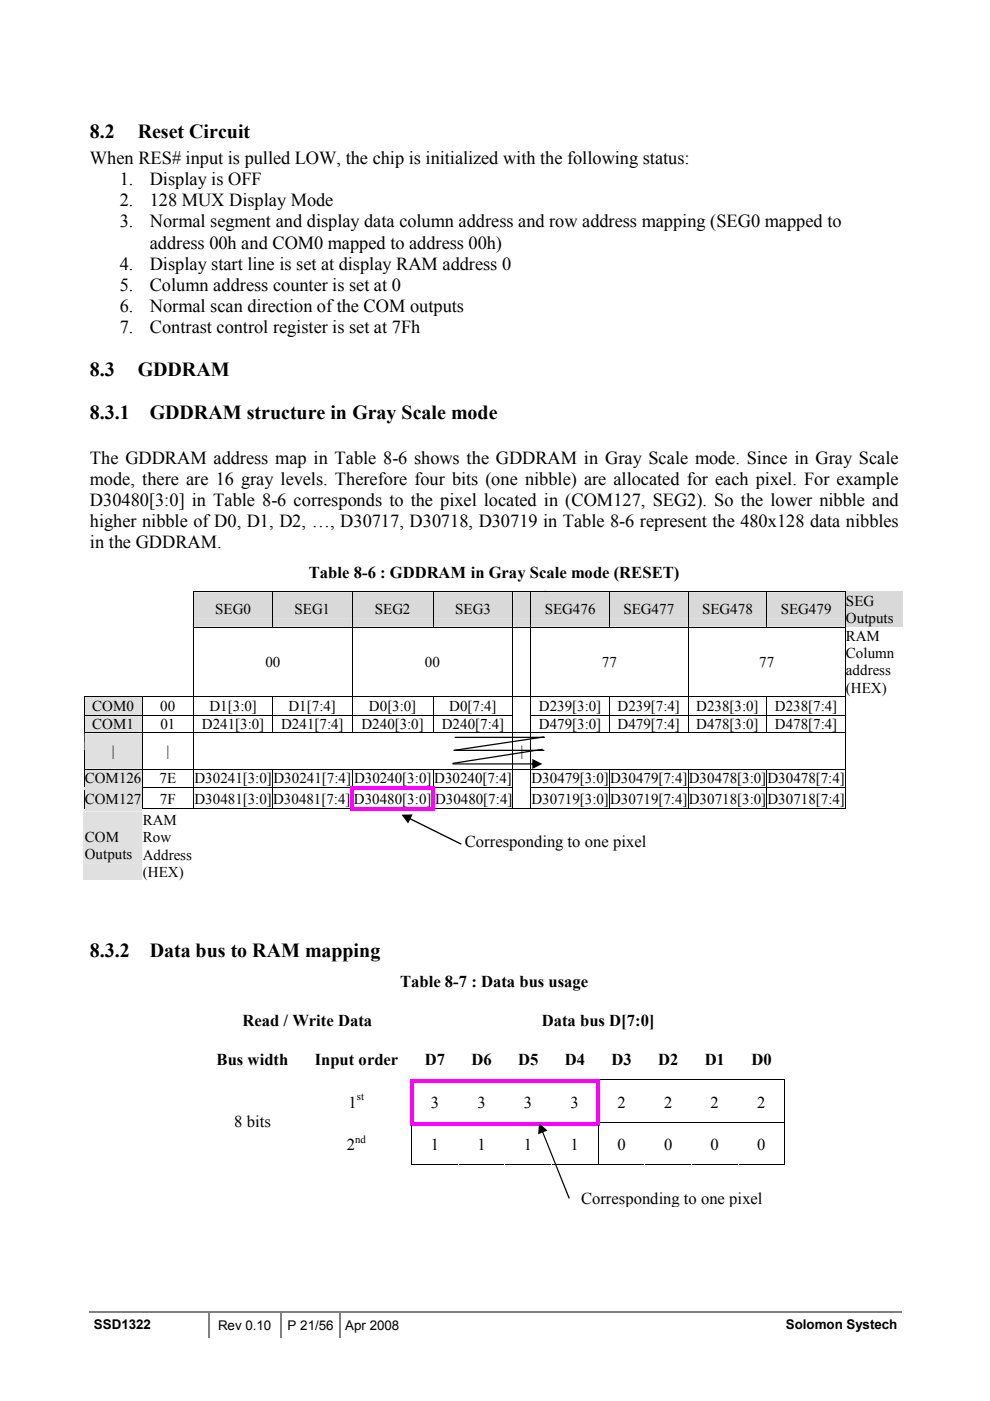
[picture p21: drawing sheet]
<svg xmlns="http://www.w3.org/2000/svg" width="210mm" height="297mm" viewBox="0 0 210 297" stroke-linecap="round" stroke-linejoin="round" font-family="sans-serif">
<defs><g id="words">
<g font-size="4.2">
<text x="19" y="29.3">8.2</text>
<text x="29.2" y="29.3">Reset Circuit</text>
<text x="19" y="79.6">8.3</text>
<text x="29.2" y="79.6">GDDRAM</text>
<text x="19" y="88.7">8.3.1</text>
<text x="31.7" y="88.7">GDDRAM structure in Gray Scale mode</text>
<text x="19" y="202.9">8.3.2</text>
<text x="31.7" y="202.9">Data bus to RAM mapping</text>
</g>
<g font-size="3.9">
<text x="19" y="34.8">When RES# input is pulled LOW, the chip is initialized with the following status:</text>
<text x="25.4" y="39.3">1.</text>
<text x="31.7" y="39.3">Display is OFF</text>
<text x="25.4" y="43.8">2.</text>
<text x="31.7" y="43.8">128 MUX Display Mode</text>
<text x="25.4" y="48.2">3.</text>
<text x="31.7" y="48.2">Normal segment and display data column address and row address mapping (SEG0 mapped to</text>
<text x="31.7" y="52.7">address 00h and COM0 mapped to address 00h)</text>
<text x="25.4" y="57.2">4.</text>
<text x="31.7" y="57.2">Display start line is set at display RAM address 0</text>
<text x="25.4" y="61.6">5.</text>
<text x="31.7" y="61.6">Column address counter is set at 0</text>
<text x="25.4" y="66.1">6.</text>
<text x="25.4" y="70.5">7.</text>
<text x="31.7" y="66.1">Normal scan direction of the COM outputs</text>
<text x="31.7" y="70.5">Contrast control register is set at 7Fh</text>
<text x="19" y="98.3">The GDDRAM address map in Table 8-6 shows the GDDRAM in Gray Scale mode. Since in Gray Scale</text>
<text x="19" y="102.8">mode, there are 16 gray levels. Therefore four bits (one nibble) are allocated for each pixel. For example</text>
<text x="19" y="107.2">D30480[3:0] in Table 8-6 corresponds to the pixel located in (COM127, SEG2). So the lower nibble and</text>
<text x="19" y="111.7">higher nibble of D0, D1, D2, …, D30717, D30718, D30719 in Table 8-6 represent the 480x128 data nibbles</text>
<text x="19" y="116.2">in the GDDRAM.</text>
</g>
<g font-size="3.5">
<text x="65.5" y="122.5">Table 8-6 : GDDRAM in Gray Scale mode (RESET)</text>
<text x="98.6" y="179.7">Corresponding to one pixel</text>
<text x="84.8" y="209.3">Table 8-7 : Data bus usage</text>
<text x="51.4" y="217.5">Read / Write Data</text>
<text x="114.8" y="217.5">Data bus D[7:0]</text>
<text x="45.9" y="225.8">Bus width</text>
<text x="66.7" y="225.8">Input order</text>
<text x="90.1" y="225.8">D7</text>
<text x="100" y="225.8">D6</text>
<text x="109.8" y="225.8">D5</text>
<text x="119.7" y="225.8">D4</text>
<text x="129.6" y="225.8">D3</text>
<text x="139.5" y="225.8">D2</text>
<text x="149.4" y="225.8">D1</text>
<text x="159.3" y="225.8">D0</text>
<text x="49.7" y="238.9">8 bits</text>
<text x="73.9" y="234.8">1</text>
<text x="91.3" y="234.8">3</text>
<text x="101.2" y="234.8">3</text>
<text x="111.1" y="234.8">3</text>
<text x="121" y="234.8">3</text>
<text x="130.9" y="234.8">2</text>
<text x="140.8" y="234.8">2</text>
<text x="150.7" y="234.8">2</text>
<text x="160.6" y="234.8">2</text>
<text x="73.5" y="243.9">2</text>
<text x="91.3" y="243.9">1</text>
<text x="101.2" y="243.9">1</text>
<text x="111.1" y="243.9">1</text>
<text x="121" y="243.9">1</text>
<text x="130.9" y="243.9">0</text>
<text x="140.8" y="243.9">0</text>
<text x="150.7" y="243.9">0</text>
<text x="160.6" y="243.9">0</text>
<text x="123.2" y="255.3">Corresponding to one pixel</text>
</g>
<g font-size="3.2">
<text x="45.6" y="130.3">SEG0</text>
<text x="62.4" y="130.3">SEG1</text>
<text x="79.5" y="130.3">SEG2</text>
<text x="96.5" y="130.3">SEG3</text>
<text x="115.5" y="130.3">SEG476</text>
<text x="132.2" y="130.3">SEG477</text>
<text x="148.8" y="130.3">SEG478</text>
<text x="165.5" y="130.3">SEG479</text>
<text x="179.4" y="128.4">SEG</text>
<text x="179.4" y="132.1">Outputs</text>
<text x="179.4" y="135.9">RAM</text>
<text x="56.3" y="141.4">00</text>
<text x="90.1" y="141.4">00</text>
<text x="127.6" y="141.4">77</text>
<text x="161" y="141.4">77</text>
<text x="179.4" y="139.6">Column</text>
<text x="179.4" y="143.2">address</text>
<text x="179.4" y="146.9">(HEX)</text>
<text x="19.6" y="150.7">COM0</text>
<text x="19.6" y="154.6">COM1</text>
<text x="34" y="150.7">00</text>
<text x="34" y="154.6">01</text>
<text x="42.8" y="154.6">D241[3:0]</text>
<text x="44.4" y="150.7">D1[3:0]</text>
<text x="59.6" y="154.6">D241[7:4]</text>
<text x="61.2" y="150.7">D1[7:4]</text>
<text x="76.6" y="154.6">D240[3:0]</text>
<text x="78.2" y="150.7">D0[3:0]</text>
<text x="93.7" y="154.6">D240[7:4]</text>
<text x="95.2" y="150.7">D0[7:4]</text>
<text x="114.3" y="154.6">D479[3:0]</text>
<text x="114.3" y="150.7">D239[3:0]</text>
<text x="130.9" y="154.6">D479[7:4]</text>
<text x="130.9" y="150.7">D239[7:4]</text>
<text x="147.6" y="154.6">D478[3:0]</text>
<text x="147.6" y="150.7">D238[3:0]</text>
<text x="164.3" y="154.6">D478[7:4]</text>
<text x="164.3" y="150.7">D238[7:4]</text>
<text x="23.7" y="160.2">|</text>
<text x="35.3" y="160.2">|</text>
<text x="110.4" y="160.2">|</text>
<text x="18" y="166">COM126</text>
<text x="33.8" y="166">7E</text>
<text x="41.2" y="166">D30241[3:0] D30241[7:4] D30240[3:0] D30240[7:4]</text>
<text x="112.7" y="166">D30479[3:0]D30479[7:4]</text>
<text x="146" y="166">D30478[3:0] D30478[7:4]</text>
<text x="18" y="170.5">COM127</text>
<text x="33.9" y="170.5">7F</text>
<text x="41.2" y="170.5">D30481[3:0] D30481[7:4] D30480[3:0] D30480[7:4]</text>
<text x="112.7" y="170.5">D30719[3:0]D30719[7:4]</text>
<text x="146.1" y="170.5">D30718[3:0] D30718[7:4]</text>
<text x="18" y="178.6">COM</text>
<text x="30.3" y="174.9">RAM</text>
<text x="30.3" y="178.6">Row</text>
<text x="18" y="182.2">Outputs</text>
<text x="30.3" y="182.2">Address</text>
<text x="30.3" y="185.9">(HEX)</text>
</g>
<g font-size="2.8">
<text x="19.9" y="281.9">SSD1322</text>
<text x="46.2" y="281.9">Rev 0.10</text>
<text x="61" y="281.9">P 21/56</text>
<text x="73.2" y="281.9">Apr 2008</text>
<text x="166.6" y="281.9">Solomon Systech</text>
</g>
<g font-size="2.3">
<text x="75.7" y="233.2">st</text>
<text x="75.3" y="242.3">nd</text>
</g>
</g></defs>
<path d="M18.9 278.3h25.2" fill="none" stroke="#808080" stroke-width=".34"/>
<path d="M44.1 278.1h.3v.3h-.3z" fill="#808080"/>
<path d="M44.4 278.3h14.9" fill="none" stroke="#808080" stroke-width=".34"/>
<path d="M59.3 278.1h.3v.3h-.3z" fill="#808080"/>
<path d="M59.6 278.3h12.4" fill="none" stroke="#808080" stroke-width=".34"/>
<path d="M72 278.1h.3v.3h-.3z" fill="#808080"/>
<path d="M72.3 278.3h17.5" fill="none" stroke="#808080" stroke-width=".34"/>
<path d="M89.8 278.1h.4v.3h-.4z" fill="#808080"/>
<path d="M90.2 278.3h71.6" fill="none" stroke="#808080" stroke-width=".34"/>
<path d="M161.8 278.1h.3v.3h-.3z" fill="#808080"/>
<path d="M44.3 278.4v5.1M59.5 278.4v5.1M72.2 278.4v5.1M162.1 278.3h29.1" fill="none" stroke="#808080" stroke-width=".34"/>
<path d="M115.6 124.9l1.1 1.8 .9-.5 .2 .4 .6 1-.9 .5 .2 .4a3.9 3.9 0 0 0 1.3 1.8l.6-.4 .9 1.2a2.38 2.38 0 0 1-2.5 1 7.3 7.3 0 0 1-1.9-2.7l-.2-.3-.6 .3-.8-1.4 .6-.3-.1-.2a1 1 0 0 1 0-1.5z" fill-rule="evenodd" fill="#ddd"/>
<g fill="#d9d9d9">
<path d="M41.1 125.6h16.6v7.3h-16.6z"/>
<path d="M41.2 127.4h16.4v3.7h-16.4z"/>
<path d="M57.9 125.6h16.7v7.3h-16.7z"/>
<path d="M57.9 127.4h16.6v3.7h-16.6z"/>
<path d="M74.8 125.6h17v7.3h-17z"/>
<path d="M74.8 127.4h16.9v3.7h-16.9z"/>
<path d="M91.9 125.6h16.8v7.3h-16.8z"/>
<path d="M92 127.4h16.6v3.7h-16.6z"/>
<path d="M108.8 125.6h3.6v7.3h-3.6z"/>
<path d="M108.9 127.4h3.5v3.7h-3.5z"/>
<path d="M112.6 125.6h16.6v7.3h-16.6z"/>
<path d="M112.7 127.4h16.4v3.7h-16.4z"/>
<path d="M129.3 125.6h16.5v7.3h-16.5z"/>
<path d="M129.4 127.4h16.4v3.7h-16.4z"/>
<path d="M146 125.6h16.5v7.3h-16.5z"/>
<path d="M146 127.4h16.5v3.7h-16.5z"/>
<path d="M162.7 125.6h16.5v7.3h-16.5z"/>
<path d="M162.7 127.4h16.5v3.7h-16.5z"/>
<path d="M179.4 125.6h12v3.6h-12z"/>
<path d="M179.4 129.2h12v3.7h-12z"/>
</g>
<g fill="#000">
<path d="M41 125.4h.1v.2h-.1zM41 132.9h.1v.2h-.1zM57.7 125.4h.2v.2h-.2zM57.7 132.9h.2v.2h-.2zM74.6 125.4h.2v.2h-.2zM74.6 132.9h.2v.2h-.2zM91.8 125.4h.1v.2h-.1zM91.8 132.9h.1v.2h-.1zM108.7 125.4h.1v.2h-.1zM108.7 132.9h.1v.2h-.1zM112.4 125.4h.2v.2h-.2zM112.4 132.9h.2v.2h-.2z"/>
<path d="M129.2 125.4h.1v.2h-.1zM129.2 132.9h.1v.2h-.1zM145.8 125.4h.2v.2h-.2zM145.8 132.9h.2v.2h-.2zM162.5 125.4h.2v.2h-.2zM162.5 132.9h.2v.2h-.2zM179.2 125.4h.2v.2h-.2zM179.2 132.9h.2v.2h-.2z"/>
</g>
<g fill="none" stroke="#000" stroke-width=".21">
<path d="M41.1 125.6v7.3M41.1 133.1v14.6M41.1 125.5h16.6M41.1 133h16.6M57.8 125.6v7.3M57.9 125.5h16.7M57.9 133h16.7M74.7 125.6v7.3M74.7 133.1v14.6M74.8 125.5h17M74.8 133h17M91.9 125.6v7.3"/>
<path d="M91.9 125.5h16.8M91.9 133h16.8M108.8 125.6v7.3M108.8 133.1v14.6M108.8 125.5h3.6M108.8 133h3.6M112.5 125.6v7.3M112.5 133.1v14.6M112.6 125.5h16.6M112.6 133h16.6M129.2 125.6v7.3M129.3 125.5h16.5"/>
<path d="M129.3 133h16.5M145.9 125.6v7.3M145.9 133.1v14.6M146 125.5h16.5M146 133h16.5M162.6 125.6v7.3M162.7 125.5h16.5M162.7 133h16.5M179.3 125.6v7.3M179.3 133.1v14.6"/>
</g>
<path d="M179.4 125.5h11.9" fill="none" stroke="#d9d9d9" stroke-width=".21"/>
<g fill="#e0e0e0">
<path d="M17.9 147.8h12.2v3.7h-12.2z"/>
<path d="M18 147.8h12v3.7h-12z"/>
</g>
<g fill="#000">
<path d="M17.8 147.7h.1v.1h-.1zM17.9 147.7h.2v.1h-.2zM30.1 147.7h.1v.1h-.1zM30.1 147.7h.2v.1h-.2zM41 147.7h.1v.1h-.1zM57.7 147.7h.2v.1h-.2zM74.6 147.7h.2v.1h-.2zM91.8 147.7h.1v.1h-.1zM108.7 147.7h.1v.1h-.1zM112.4 147.7h.2v.1h-.2zM129.2 147.7h.1v.1h-.1zM145.8 147.7h.2v.1h-.2z"/>
<path d="M162.5 147.7h.2v.1h-.2zM179.2 147.7h.2v.1h-.2z"/>
</g>
<g fill="none" stroke="#000" stroke-width=".21">
<path d="M17.9 147.8v3.7M18.1 147.7h12M30.2 147.8v3.7M30.3 147.7h10.7M41.1 147.8v3.7M41.1 147.7h16.6M57.8 147.8v3.7M57.9 147.7h16.7M74.7 147.8v3.7M74.8 147.7h17M91.9 147.8v3.7M91.9 147.7h16.8"/>
<path d="M108.8 147.8v3.7M108.8 147.7h3.6M112.5 147.8v3.7M112.6 147.7h16.6M129.2 147.8v3.7M129.3 147.7h16.5M145.9 147.8v3.7M146 147.7h16.5M162.6 147.8v3.7M162.7 147.7h16.5M179.3 147.8v3.7"/>
</g>
<g fill="#e0e0e0">
<path d="M17.9 151.7h12.2v3.6h-12.2z"/>
<path d="M18 151.7h12v3.6h-12z"/>
</g>
<g fill="#000">
<path d="M17.8 151.5h.1v.2h-.1zM17.8 155.3h.1v.2h-.1zM30.1 151.5h.2v.2h-.2zM30.1 155.3h.2v.2h-.2zM41 151.5h.1v.2h-.1zM41 155.3h.1v.2h-.1zM57.7 151.5h.2v.2h-.2zM57.7 155.3h.2v.2h-.2zM74.6 151.5h.2v.2h-.2zM74.6 155.3h.2v.2h-.2zM91.8 151.5h.1v.2h-.1zM91.8 155.3h.1v.2h-.1z"/>
<path d="M108.7 151.5h.1v.2h-.1zM108.7 155.3h.1v.2h-.1zM112.4 151.5h.2v.2h-.2zM112.4 155.3h.2v.2h-.2zM129.2 151.5h.1v.2h-.1zM129.2 155.3h.1v.2h-.1zM145.8 151.5h.2v.2h-.2zM145.8 155.3h.2v.2h-.2zM162.5 151.5h.2v.2h-.2zM162.5 155.3h.2v.2h-.2zM179.2 151.5h.2v.2h-.2zM179.2 155.3h.2v.2h-.2z"/>
</g>
<g fill="none" stroke="#000" stroke-width=".21">
<path d="M17.9 151.7v3.6M17.9 155.5v3.6M17.9 151.6h12.2M17.9 155.4h12.2M30.2 151.7v3.6M30.2 155.5v3.6M30.3 151.6h10.7M30.3 155.4h10.7M41.1 151.7v3.6M41.1 155.5v3.6M41.1 151.6h16.6M41.1 155.4h16.6"/>
<path d="M57.8 151.7v3.6M57.9 151.6h16.7M57.9 155.4h16.7M74.7 151.7v3.6M74.8 151.6h17M74.8 155.4h17M91.9 151.7v3.6M91.9 151.6h16.8M91.9 155.4h16.8M108.8 151.7v3.6M108.8 155.5v3.6M108.8 155.4h3.6"/>
<path d="M112.5 151.7v3.6M112.5 155.5v3.6M112.6 151.6h16.6M112.6 155.4h16.6M129.2 151.7v3.6M129.3 151.6h16.5M129.3 155.4h16.5M145.9 151.7v3.6M146 151.6h16.5M146 155.4h16.5M162.6 151.7v3.6M162.7 151.6h16.5"/>
<path d="M162.7 155.4h16.5M179.3 151.7v3.6M179.3 155.5v3.6"/>
</g>
<g fill="#e0e0e0">
<path d="M17.9 155.5h12.2v7.5h-12.2z"/>
<path d="M18 157.3h12v3.7h-12z"/>
</g>
<path d="M17.8 159.1h.1v.2h-.1zM30.1 159.1h.2v.2h-.2zM41 159.1h.1v.2h-.1zM108.7 159.1h.1v.2h-.1zM112.4 159.1h.2v.2h-.2zM179.2 159.1h.2v.2h-.2z" fill="#000"/>
<path d="M17.9 159.3v3.7M30.2 159.3v3.7M41.1 159.3v3.7M108.8 159.3v3.7M112.5 159.3v3.7M179.3 159.3v3.7" fill="none" stroke="#000" stroke-width=".21"/>
<g fill="#e0e0e0">
<path d="M17.9 163.2h12.2v3.6h-12.2z"/>
<path d="M18 163.2h12v3.6h-12z"/>
</g>
<path d="M17.8 163h.1v.2h-.1zM30.1 163h.2v.2h-.2zM41 163h.1v.2h-.1zM57.7 163h.2v.2h-.2zM74.6 163h.2v.2h-.2zM91.8 163h.1v.2h-.1zM108.7 163h.1v.2h-.1zM112.4 163h.2v.2h-.2zM129.2 163h.1v.2h-.1zM145.8 163h.2v.2h-.2zM162.5 163h.2v.2h-.2zM179.2 163h.2v.2h-.2z" fill="#000"/>
<g fill="none" stroke="#000" stroke-width=".21">
<path d="M17.9 163.2v3.6M17.9 163.1h12.2M30.2 163.2v3.6M30.3 163.1h10.7M41.1 163.2v3.6M41.1 163.1h16.6M57.8 163.2v3.6M57.9 163.1h16.7M74.7 163.2v3.6M74.8 163.1h17M91.9 163.2v3.6M91.9 163.1h16.8"/>
<path d="M108.8 163.2v3.6M108.8 163.1h3.6M112.5 163.2v3.6M112.6 163.1h16.6M129.2 163.2v3.6M129.3 163.1h16.5M145.9 163.2v3.6M146 163.1h16.5M162.6 163.2v3.6M162.7 163.1h16.5M179.3 163.2v3.6"/>
</g>
<g fill="#e0e0e0">
<path d="M17.9 167.6h12.2v3.6h-12.2z"/>
<path d="M18 167.6h12v3.6h-12z"/>
</g>
<path d="M17.8 166.8h.1v.8h-.1z" fill="#000"/>
<path d="M17.9 166.9h12.2" fill="none" stroke="#000" stroke-width=".21"/>
<path d="M17.9 167h12.2v.6h-12.2z" fill="#e0e0e0"/>
<path d="M30.1 166.8h.2v.8h-.2zM41 166.8h.1v.8h-.1zM57.7 166.8h.2v.8h-.2z" fill="#000"/>
<path d="M30.3 166.9h10.7M41.1 166.9h16.6M57.9 166.9h16.4" fill="none" stroke="#000" stroke-width=".21"/>
<g fill="#f0f">
<path d="M74.3 166.8h.8v.8h-.8z"/>
<path d="M75.1 166.8h.7v.8h-.7z"/>
<path d="M75.8 166.8h15.7v.8h-15.7z"/>
<path d="M91.5 166.8h.7v.8h-.7z"/>
</g>
<path d="M17.9 167.6v3.6M30.2 167.6v3.6M41.1 167.6v3.6M57.8 167.6v3.6M92.2 166.9h16.5M112.6 166.9h16.6M129.3 166.9h16.5M146 166.9h16.5M162.7 166.9h16.5" fill="none" stroke="#000" stroke-width=".21"/>
<path d="M108.7 166.8h.1v.8h-.1zM112.4 166.8h.2v.8h-.2zM129.2 166.8h.1v.8h-.1zM145.8 166.8h.2v.8h-.2zM162.5 166.8h.2v.8h-.2zM179.2 166.8h.2v.8h-.2z" fill="#000"/>
<g fill="#f0f">
<path d="M74.3 167.6h.8v3.6h-.8z"/>
<path d="M91.5 167.6h.7v3.6h-.7z"/>
</g>
<path d="M108.8 167.6v3.6M112.5 167.6v3.6M129.2 167.6v3.6M145.9 167.6v3.6M162.6 167.6v3.6M179.3 167.6v3.6" fill="none" stroke="#000" stroke-width=".21"/>
<g fill="#e0e0e0">
<path d="M17.6 172h12.6v14.6h-12.6z"/>
<path d="M18 175.7h12v3.6h-12z"/>
<path d="M18 179.3h12v3.7h-12z"/>
<path d="M17.9 171.4v.6z"/>
</g>
<path d="M17.8 171.2h.1v.2h-.1z" fill="#000"/>
<path d="M17.9 171.4h.2v.6h-.2z" fill="#e0e0e0"/>
<path d="M17.9 171.2h.2v.2h-.2z" fill="#000"/>
<path d="M18.1 171.3h12" fill="none" stroke="#000" stroke-width=".21"/>
<path d="M18.1 171.4h12v.6h-12z" fill="#e0e0e0"/>
<path d="M30.1 171.2h.1v.2h-.1zM30.1 171.2h.2v.2h-.2zM40.9 171.2h.2v.2h-.2zM41 171.2h.1v.2h-.1zM57.7 171.2h.1v.2h-.1zM57.7 171.2h.2v.2h-.2z" fill="#000"/>
<path d="M30.3 171.3h10.6M41.1 171.3h16.6M57.9 171.3h16.4" fill="none" stroke="#000" stroke-width=".21"/>
<g fill="#f0f">
<path d="M74.3 171.2h.8v.8h-.8z"/>
<path d="M75.1 171.2h.7v.8h-.7z"/>
<path d="M75.8 171.2h15.7v.8h-15.7z"/>
<path d="M91.5 171.2h.7v.8h-.7z"/>
</g>
<path d="M92.2 171.3h16.4M108.8 171.3h3.6M112.6 171.3h16.5M129.3 171.3h16.5M146 171.3h16.5M162.7 171.3h16.5" fill="none" stroke="#000" stroke-width=".21"/>
<path d="M108.6 171.2h.2v.2h-.2zM108.7 171.2h.1v.2h-.1zM112.4 171.2h.2v.2h-.2zM129.1 171.2h.2v.2h-.2zM129.2 171.2h.1v.2h-.1zM145.8 171.2h.2v.2h-.2zM162.5 171.2h.1v.2h-.1zM162.5 171.2h.2v.2h-.2zM179.2 171.2h.1v.2h-.1zM179.2 171.2h.2v.2h-.2z" fill="#000"/>
<g fill="#f0f">
<path d="M86.9 228.7h.7v.8h-.7z"/>
<path d="M87.6 228.7h.8v.8h-.8z"/>
<path d="M88.4 228.7h8.6v.8h-8.6z"/>
<path d="M97 228.7h.8v.8h-.8z"/>
<path d="M97.8 228.7h9.1v.8h-9.1z"/>
<path d="M106.9 228.7h.8v.8h-.8z"/>
<path d="M107.7 228.7h9.1v.8h-9.1z"/>
<path d="M116.8 228.7h.8v.8h-.8z"/>
<path d="M117.6 228.7h8.8v.8h-8.8z"/>
<path d="M126.4 228.7h.8v.8h-.8z"/>
</g>
<path d="M127.2 228.8h9.4M136.8 228.8h9.7M146.6 228.8h9.8M156.5 228.8h9.8" fill="none" stroke="#000" stroke-width=".21"/>
<path d="M136.6 228.7h.2v.2h-.2zM146.5 228.7h.1v.2h-.1zM156.4 228.7h.1v.2h-.1zM166.3 228.7h.2v.2h-.2zM166.3 228.7h.2v.8h-.2z" fill="#000"/>
<g fill="#f0f">
<path d="M86.9 229.5h.7v8.3h-.7z"/>
<path d="M126.4 229.5h.8v8.3h-.8z"/>
</g>
<path d="M166.4 229.5v8.3" fill="none" stroke="#000" stroke-width=".21"/>
<path d="M87.2 238.6h.1z" fill="#000"/>
<g fill="#f0f">
<path d="M86.9 237.8h.7v.8h-.7z"/>
<path d="M87.6 237.8h.8v.8h-.8z"/>
<path d="M88.4 237.8h8.6v.8h-8.6z"/>
<path d="M97 237.8h.8v.8h-.8z"/>
<path d="M97.8 237.8h9.1v.8h-9.1z"/>
<path d="M106.9 237.8h.8v.8h-.8z"/>
<path d="M107.7 237.8h9.1v.8h-9.1z"/>
<path d="M116.8 237.8h.8v.8h-.8z"/>
<path d="M117.6 237.8h8.8v.8h-8.8z"/>
</g>
<path d="M126.7 238.6h.2z" fill="#000"/>
<path d="M126.4 237.8h.8v.8h-.8z" fill="#f0f"/>
<g fill="none" stroke="#000" stroke-width=".21">
<path d="M87.2 238.6v8.3M126.8 238.6v8.3M127.2 237.9h9.4M136.8 237.9h9.7M146.6 237.9h9.8M156.5 237.9h9.8M166.4 238.6v8.3M87.3 247h9.7M97.5 247h9.4M107.3 247h9.5M117.2 247h9.5M126.9 247h9.7"/>
<path d="M137 247h9.5M146.9 247h9.5M156.8 247h9.5"/>
</g>
<g fill="#000">
<path d="M136.6 237.8h.2v.2h-.2zM146.5 237.8h.1v.2h-.1zM156.4 237.8h.1v.2h-.1zM166.3 237.8h.2v.8h-.2zM87.2 246.9h.1v.2h-.1zM97.3 246.9h.2v.2h-.2zM107.1 246.9h.2v.2h-.2zM117.1 246.9h.1v.2h-.1zM126.7 246.9h.2v.2h-.2zM136.9 246.9h.1v.2h-.1zM146.7 246.9h.2v.2h-.2zM156.6 246.9h.2v.2h-.2z"/>
<path d="M166.3 246.9h.2v.2h-.2z"/>
</g>
<path d="M96.4 159.1h18.9M96.5 156.3h18.9" fill="none" stroke="#010101" stroke-width=".26"/>
<path d="M96 161.9l17.2-.1 .2 .2-.2 .1h-17.1zM112.9 160.9l2.1 1.1-2.1 1z" fill="#010101"/>
<path d="M115 158.9l-18.9 2.9M115.3 156.3l-19 2.8" fill="none" stroke="#010101" stroke-width=".26"/>
<g fill="#010101">
<path d="M86.7 173.3l11.1 5.5v.2l-.1 .1-11-5.5zM85.1 172.7h2.4l-1 1.9z"/>
<path d="M114.9 239.6l.2 .1 5.7 14.3-.1 .1-.2-.1zM114.3 238.1l1.8 1.6-2 .8z"/>
</g>
<use href="#words"/>
</svg>
